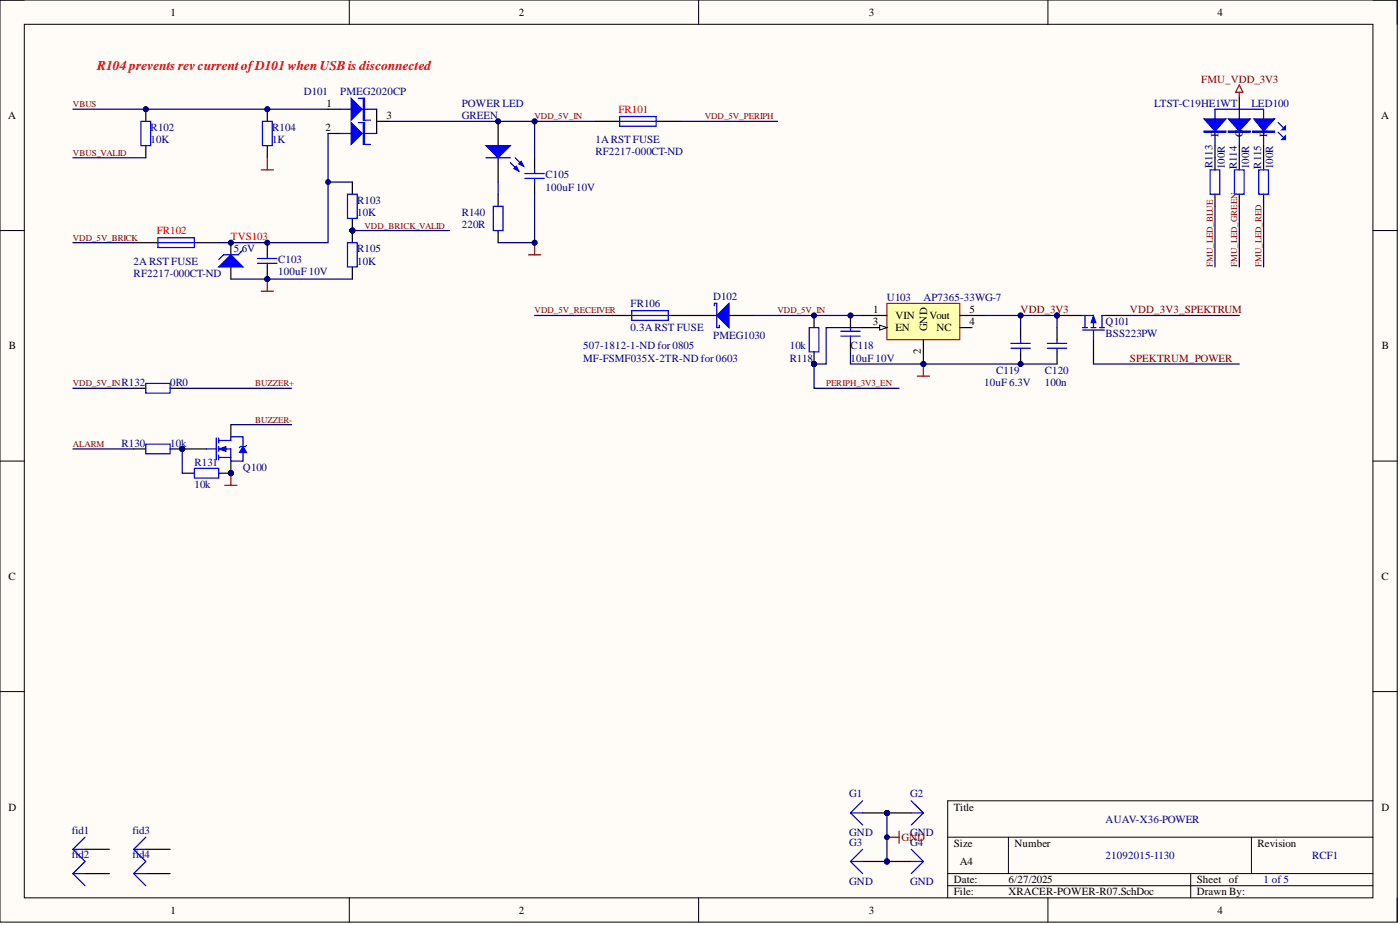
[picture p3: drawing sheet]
<svg xmlns="http://www.w3.org/2000/svg" width="292mm" height="193mm" viewBox="0 0 292 193" stroke-linecap="round" stroke-linejoin="round" font-family="sans-serif">
<defs><g id="words">
<text font-size="2.8" fill="#f00" x="20.3" y="14.6">R104 prevents rev currentofD101 whenUSBis disconnected</text>
<g font-size="2.3">
<text x="35.6" y="3.3">1</text>
<text x="108.2" y="3.3">2</text>
<text x="181.3" y="3.3">3</text>
<text x="254" y="3.3">4</text>
<text x="68.1" y="22.3">1</text>
<text x="1.7" y="24.8">A</text>
<text x="67.9" y="27.3">2</text>
<text x="80.6" y="24.8">3</text>
<text x="254.3" y="28.6" transform="rotate(-90 254.3 28.6)">B</text>
<text x="259.3" y="28.6" transform="rotate(-90 259.3 28.6)">G</text>
<text x="264.4" y="28.6" transform="rotate(-90 264.4 28.6)">R</text>
<text x="288.1" y="24.8">A</text>
<text x="182.2" y="65.3">1</text>
<text x="202.3" y="65.3">5</text>
<text x="182.1" y="67.8">3</text>
<text x="186.8" y="66.6">VIN</text>
<text x="186.8" y="69.1">EN</text>
<text x="193.4" y="69.1" transform="rotate(-90 193.4 69.1)">GND</text>
<text x="193.9" y="66.6">Vout</text>
<text x="195.4" y="69.1">NC</text>
<text x="202.3" y="67.8">4</text>
<text x="1.9" y="72.9">B</text>
<text x="192.2" y="73.9" transform="rotate(-90 192.2 73.9)">2</text>
<text x="288.3" y="72.9">B</text>
<text x="1.8" y="121">C</text>
<text x="288.2" y="121">C</text>
<text x="1.8" y="169.1">D</text>
<text x="199" y="169.1">Title</text>
<text x="288.2" y="169.1">D</text>
<text x="199" y="176.7">Size</text>
<text x="211.7" y="176.7">Number</text>
<text x="262.4" y="176.7">Revision</text>
<text x="199" y="184.3">Date:</text>
<text x="200.3" y="180.5">A4</text>
<text x="210.4" y="184.3">6/27/2025</text>
<text x="249.7" y="184.3">Sheet of</text>
<text x="35.6" y="190.6">1</text>
<text x="108.2" y="190.6">2</text>
<text x="181.3" y="190.6">3</text>
<text x="199" y="186.8">File:</text>
<text x="210.4" y="186.8">XRACER-POWER-R07.SchDoc</text>
<text x="249.7" y="186.8">Drawn By:</text>
<text x="254" y="190.6">4</text>
</g>
<g font-size="2.3" fill="#800000">
<text x="250.6" y="17.2">FMU_VDD_3V3</text>
<text x="212.9" y="65.3">VDD_3V3</text>
<text x="235.8" y="65.3">VDD_3V3_SPEKTRUM</text>
<text x="235.8" y="75.4">SPEKTRUM_POWER</text>
<text x="188.1" y="175.4">GND</text>
</g>
<g font-size="2.3" fill="#000080">
<text x="63.4" y="19.7">D101</text>
<text x="71" y="19.7">PMEG2020CP</text>
<text x="96.3" y="22.3">POWER LED</text>
<text x="240.8" y="22.3">LTST-C19HE1WT</text>
<text x="261.1" y="22.3">LED100</text>
<text x="31.4" y="27.3">R102</text>
<text x="31.4" y="29.9">10K</text>
<text x="56.8" y="27.3">R104</text>
<text x="56.8" y="29.9">1K</text>
<text x="96.3" y="24.8">GREEN</text>
<text x="124.2" y="29.9">1ARST FUSE</text>
<text x="124.2" y="32.4">RF2217-000CT-ND</text>
<text x="253" y="35.1" transform="rotate(-90 253 35.1)">R113</text>
<text x="255.5" y="35.4" transform="rotate(-90 255.5 35.4)">100R</text>
<text x="258.1" y="35.3" transform="rotate(-90 258.1 35.3)">R114</text>
<text x="260.6" y="35.4" transform="rotate(-90 260.6 35.4)">100R</text>
<text x="263.1" y="35.2" transform="rotate(-90 263.1 35.2)">R115</text>
<text x="265.7" y="35.4" transform="rotate(-90 265.7 35.4)">100R</text>
<text x="113.8" y="37.2">C105</text>
<text x="113.8" y="39.7">100uF 10V</text>
<text x="74.5" y="42.5">R103</text>
<text x="74.5" y="45.1">10K</text>
<text x="96.3" y="45.1">R140</text>
<text x="96.3" y="47.6">220R</text>
<text x="48.8" y="52.7">5.6V</text>
<text x="74.5" y="52.7">R105</text>
<text x="27.9" y="57.7">RF2217-000CT-ND</text>
<text x="27.9" y="55.2">2ARST FUSE</text>
<text x="58.1" y="54.9">C103</text>
<text x="58.1" y="57.5">100uF 10V</text>
<text x="74.5" y="55.2">10K</text>
<text x="131.6" y="64">FR106</text>
<text x="148.8" y="62.5">D102</text>
<text x="185.1" y="62.8">U103</text>
<text x="192.7" y="62.8">AP7365-33WG-7</text>
<text x="131.6" y="69.1">0.3ARST FUSE</text>
<text x="148.8" y="70.6">PMEG1030</text>
<text x="230.7" y="67.8">Q101</text>
<text x="230.7" y="70.4">BSS223PW</text>
<text x="121.7" y="72.9">507-1812-1-ND for 0805</text>
<text x="121.7" y="75.4">MF-FSMF035X-2TR-ND for 0603</text>
<text x="164.8" y="75.4">R118</text>
<text x="164.8" y="72.9">10k</text>
<text x="177.4" y="72.9">C118</text>
<text x="177.4" y="75.4">10uF 10V</text>
<text x="207.9" y="78">C119</text>
<text x="218" y="78">C120</text>
<text x="25.3" y="80.5">R132</text>
<text x="35.5" y="80.5">0R0</text>
<text x="205.3" y="80.5">10uF 6.3V</text>
<text x="218" y="80.5">100n</text>
<text x="25.3" y="93.2">R130</text>
<text x="35.5" y="93.2">10k</text>
<text x="40.6" y="97.2">R131</text>
<text x="40.6" y="101.8">10k</text>
<text x="50.7" y="98.2">Q100</text>
<text x="177.2" y="166.3">G1</text>
<text x="189.9" y="166.3">G2</text>
<text x="15" y="173.9">fid1</text>
<text x="27.6" y="173.9">fid3</text>
<text x="230.7" y="171.6">AUAV-X36-POWER</text>
<text x="15" y="179">fid2</text>
<text x="27.6" y="179">fid4</text>
<text x="177.2" y="174.4">GND</text>
<text x="177.2" y="176.4">G3</text>
<text x="189.9" y="174.4">GND</text>
<text x="189.9" y="176.4">G4</text>
<text x="230.7" y="179.2">21092015-1130</text>
<text x="273.8" y="179.2">RCF1</text>
<text x="177.2" y="184.5">GND</text>
<text x="189.9" y="184.5">GND</text>
<text x="263.6" y="184.3">1 of 5</text>
</g>
<g font-size="2.3" fill="#f00">
<text x="129" y="23.5">FR101</text>
<text x="32.7" y="48.9">FR102</text>
<text x="48.2" y="50.1">TVS103</text>
</g>
<g font-size="1.9" fill="#800000">
<text x="15.2" y="22.4">VBUS</text>
<text x="111.5" y="24.9">VDD_5V_IN</text>
<text x="147" y="24.9">VDD_5V_PERIPH</text>
<text x="15.2" y="32.5">VBUS_VALID</text>
<text x="76" y="47.7">VDD_BRICK_VALID</text>
<text x="15.2" y="50.2">VDD_5V_BRICK</text>
<text x="253.1" y="55.7" transform="rotate(-90 253.1 55.7)">FMU_LED_BLUE</text>
<text x="258.1" y="55.7" transform="rotate(-90 258.1 55.7)">FMU_LED_GREEN</text>
<text x="263.2" y="55.7" transform="rotate(-90 263.2 55.7)">FMU_LED_RED</text>
<text x="111.5" y="65.4">VDD_5V_RECEIVER</text>
<text x="162.2" y="65.4">VDD_5V_IN</text>
<text x="15.2" y="80.6">VDD_5V_IN</text>
<text x="53.2" y="80.6">BUZZER+</text>
<text x="172.4" y="80.6">PERIPH_3V3_EN</text>
<text x="53.2" y="88.2">BUZZER-</text>
<text x="15.2" y="93.2">ALARM</text>
</g>
</g></defs>
<path d="M0 0h291.5v192.4h-291.5z" fill-rule="evenodd" fill="#fffcf8"/>
<path d="M0 0h291.5v192.4h-291.5z" fill="none" stroke="#000" stroke-width=".21"/>
<path d="M5.1 5.1h281.4v182.2h-281.4z" fill-rule="evenodd" fill="#fffcf8"/>
<g fill="none" stroke="#000" stroke-width=".21">
<path d="M0 0h5.1M5.1 5.1h281.4v182.2h-281.4zM72.9 0v5.1M145.8 0v5.1M218.6 0v5.1M286.5 0h5v5.1M0 48.1h5.1M286.5 48.1h5M0 96.2h5.1M286.5 96.2h5M0 144.3h5.1M286.5 144.3h5"/>
<path d="M197.7 174.7h88.8M210.4 174.7v7.5M261.1 174.7v7.5M286.5 167.1h-88.8v20.2M72.9 187.3v5.1M145.8 187.3v5.1M197.7 182.2h88.8M197.7 184.8h88.8M218.6 187.3v5.1M248.4 182.2v5.1M291.5 187.3v5.1"/>
</g>
<path d="M27.9 50.6h5.1M40.6 50.6h5" fill="none" stroke="#000" stroke-width=".25"/>
<path d="M33 49.6h7.6v2h-7.6zM33 50.6h7.6" fill="none" stroke="#00f" stroke-width=".25"/>
<path d="M15.2 32.9h15.2M15.2 50.6h12.7M73.5 48.1h20.3" fill="none" stroke="#000080" stroke-width=".25"/>
<circle cx="73.5" cy="48.1" r=".51" fill="#000080"/>
<circle cx="73.5" cy="48.1" r=".51" fill="none" stroke="#000080" stroke-width=".21"/>
<circle cx="55.8" cy="58.2" r=".51" fill="#000080"/>
<circle cx="55.8" cy="58.2" r=".51" fill="none" stroke="#000080" stroke-width=".21"/>
<circle cx="55.8" cy="50.6" r=".51" fill="#000080"/>
<circle cx="55.8" cy="50.6" r=".51" fill="none" stroke="#000080" stroke-width=".21"/>
<path d="M55.8 55.7v2.5" fill="none" stroke="#000" stroke-width=".25"/>
<circle cx="55.8" cy="58.2" r=".51" fill="#000080"/>
<circle cx="55.8" cy="58.2" r=".51" fill="none" stroke="#000080" stroke-width=".21"/>
<path d="M55.8 50.6v2.6" fill="none" stroke="#000" stroke-width=".25"/>
<circle cx="55.8" cy="50.6" r=".51" fill="#000080"/>
<circle cx="55.8" cy="50.6" r=".51" fill="none" stroke="#000080" stroke-width=".21"/>
<path d="M53.7 53.9h4.1M53.7 54.9h4.1M55.8 53.2v.7M55.8 54.9v.8" fill="none" stroke="#00f" stroke-width=".25"/>
<path d="M55.8 58.2v2.6M54.5 60.8h2.5" fill="none" stroke="#800000" stroke-width=".25"/>
<circle cx="55.8" cy="58.2" r=".51" fill="#000080"/>
<circle cx="55.8" cy="58.2" r=".51" fill="none" stroke="#000080" stroke-width=".21"/>
<path d="M111.5 32.9v2.5M111.5 38v2.5" fill="none" stroke="#000" stroke-width=".25"/>
<path d="M109.5 36.2h4.1M109.5 37.2h4.1M111.5 35.4v.8M111.5 37.2v.8" fill="none" stroke="#00f" stroke-width=".25"/>
<path d="M110.3 53.2h2.5M111.5 50.6v2.6" fill="none" stroke="#800000" stroke-width=".25"/>
<circle cx="111.5" cy="50.6" r=".51" fill="#000080"/>
<circle cx="111.5" cy="50.6" r=".51" fill="none" stroke="#000080" stroke-width=".21"/>
<path d="M144.5 65.8h5.1M152.1 65.8h5.1" fill="none" stroke="#000" stroke-width=".25"/>
<path d="M149.6 65.8l2.5-2.5v5z" fill="#00f"/>
<path d="M131.8 64.8h7.6v2h-7.6zM131.8 65.8h7.6M149.1 63.8v-.5h.5v5h.5v-.5M149.6 65.8l2.5-2.5v5z" fill="none" stroke="#00f" stroke-width=".25"/>
<path d="M126.7 65.8h5.1M139.4 65.8h5.1" fill="none" stroke="#000" stroke-width=".25"/>
<path d="M111.5 65.8h15.2" fill="none" stroke="#000080" stroke-width=".25"/>
<circle cx="177.4" cy="65.8" r=".51" fill="#000080"/>
<circle cx="177.4" cy="65.8" r=".51" fill="none" stroke="#000080" stroke-width=".21"/>
<path d="M177.4 65.8v2.5M177.4 70.9v2.5" fill="none" stroke="#000" stroke-width=".25"/>
<circle cx="177.4" cy="65.8" r=".51" fill="#000080"/>
<circle cx="177.4" cy="65.8" r=".51" fill="none" stroke="#000080" stroke-width=".21"/>
<path d="M175.4 69.1h4.1M175.4 70.1h4.1M177.4 68.3v.8M177.4 70.1v.8" fill="none" stroke="#00f" stroke-width=".25"/>
<path d="M191.4 78.5h2.5M192.7 75.9v2.6" fill="none" stroke="#800000" stroke-width=".25"/>
<circle cx="192.7" cy="75.9" r=".51" fill="#000080"/>
<circle cx="192.7" cy="75.9" r=".51" fill="none" stroke="#000080" stroke-width=".21"/>
<path d="M220.5 68.3v2.6M220.5 73.4v2.5" fill="none" stroke="#000" stroke-width=".25"/>
<path d="M218.5 71.6h4.1M218.5 72.6h4.1M220.5 70.9v.7M220.5 72.6v.8" fill="none" stroke="#00f" stroke-width=".25"/>
<circle cx="212.9" cy="75.9" r=".51" fill="#000080"/>
<circle cx="212.9" cy="75.9" r=".51" fill="none" stroke="#000080" stroke-width=".21"/>
<path d="M212.9 73.4v2.5" fill="none" stroke="#000" stroke-width=".25"/>
<circle cx="212.9" cy="75.9" r=".51" fill="#000080"/>
<circle cx="212.9" cy="75.9" r=".51" fill="none" stroke="#000080" stroke-width=".21"/>
<path d="M212.9 68.3v2.6" fill="none" stroke="#000" stroke-width=".25"/>
<path d="M210.9 71.6h4.1M210.9 72.6h4.1M212.9 70.9v.7M212.9 72.6v.8" fill="none" stroke="#00f" stroke-width=".25"/>
<path d="M177.4 73.4v2.5h43.1" fill="none" stroke="#000080" stroke-width=".25"/>
<circle cx="185.1" cy="169.6" r=".51" fill="#000080"/>
<circle cx="185.1" cy="169.6" r=".51" fill="none" stroke="#000080" stroke-width=".21"/>
<path d="M180 169.6h5.1" fill="none" stroke="#000" stroke-width=".25"/>
<circle cx="185.1" cy="169.6" r=".51" fill="#000080"/>
<circle cx="185.1" cy="169.6" r=".51" fill="none" stroke="#000080" stroke-width=".21"/>
<path d="M177.4 169.6l2.6 2.5M177.4 169.6h2.6M180 167.1l-2.6 2.5" fill="none" stroke="#00f" stroke-width=".25"/>
<circle cx="185.1" cy="169.6" r=".51" fill="#000080"/>
<circle cx="185.1" cy="169.6" r=".51" fill="none" stroke="#000080" stroke-width=".21"/>
<path d="M185.1 169.6h5" fill="none" stroke="#000" stroke-width=".25"/>
<circle cx="185.1" cy="169.6" r=".51" fill="#000080"/>
<circle cx="185.1" cy="169.6" r=".51" fill="none" stroke="#000080" stroke-width=".21"/>
<path d="M190.1 167.1l2.6 2.5M190.1 169.6h2.6M192.7 169.6l-2.6 2.5" fill="none" stroke="#00f" stroke-width=".25"/>
<circle cx="185.1" cy="179.7" r=".51" fill="#000080"/>
<circle cx="185.1" cy="179.7" r=".51" fill="none" stroke="#000080" stroke-width=".21"/>
<path d="M180 179.7h5.1" fill="none" stroke="#000" stroke-width=".25"/>
<circle cx="185.1" cy="179.7" r=".51" fill="#000080"/>
<circle cx="185.1" cy="179.7" r=".51" fill="none" stroke="#000080" stroke-width=".21"/>
<path d="M177.4 179.7l2.6 2.5M177.4 179.7h2.6M180 177.2l-2.6 2.5" fill="none" stroke="#00f" stroke-width=".25"/>
<circle cx="185.1" cy="179.7" r=".51" fill="#000080"/>
<circle cx="185.1" cy="179.7" r=".51" fill="none" stroke="#000080" stroke-width=".21"/>
<path d="M185.1 179.7h5" fill="none" stroke="#000" stroke-width=".25"/>
<circle cx="185.1" cy="179.7" r=".51" fill="#000080"/>
<circle cx="185.1" cy="179.7" r=".51" fill="none" stroke="#000080" stroke-width=".21"/>
<path d="M190.1 177.2l2.6 2.5M190.1 179.7h2.6M192.7 179.7l-2.6 2.5" fill="none" stroke="#00f" stroke-width=".25"/>
<path d="M185.1 169.6v10.1" fill="none" stroke="#000080" stroke-width=".25"/>
<circle cx="185.1" cy="179.7" r=".51" fill="#000080"/>
<circle cx="185.1" cy="179.7" r=".51" fill="none" stroke="#000080" stroke-width=".21"/>
<circle cx="185.1" cy="169.6" r=".51" fill="#000080"/>
<circle cx="185.1" cy="169.6" r=".51" fill="none" stroke="#000080" stroke-width=".21"/>
<path d="M185.1 174.7h2.5M187.6 173.4v2.5" fill="none" stroke="#800000" stroke-width=".25"/>
<circle cx="185.1" cy="174.7" r=".51" fill="#000080"/>
<circle cx="185.1" cy="174.7" r=".51" fill="none" stroke="#000080" stroke-width=".21"/>
<circle cx="48.2" cy="50.6" r=".51" fill="#000080"/>
<circle cx="48.2" cy="50.6" r=".51" fill="none" stroke="#000080" stroke-width=".21"/>
<path d="M48.2 50.6v2.6M48.2 55.7v2.5" fill="none" stroke="#000" stroke-width=".25"/>
<circle cx="48.2" cy="50.6" r=".51" fill="#000080"/>
<circle cx="48.2" cy="50.6" r=".51" fill="none" stroke="#000080" stroke-width=".21"/>
<path d="M45.6 55.7l2.6-2.5 2.5 2.5z" fill="#00f"/>
<path d="M45.6 55.7l2.6-2.5 2.5 2.5zM50.7 52.1l-1 1.1h-3.1l-1 1M15.2 177.2l2.5 2.5-2.5 2.5M15.2 177.2h2.5M17.7 174.7l-2.5 2.5M15.2 182.2l2.5 2.6M15.2 182.2h2.5" fill="none" stroke="#00f" stroke-width=".25"/>
<path d="M15.2 22.8h53.2M68.4 27.8v22.8h-22.8M48.2 58.2h25.3" fill="none" stroke="#000080" stroke-width=".25"/>
<path d="M17.7 177.2h5.1M17.7 182.2h5.1" fill="none" stroke="#000" stroke-width=".25"/>
<circle cx="38" cy="93.7" r=".51" fill="#000080"/>
<circle cx="38" cy="93.7" r=".51" fill="none" stroke="#000080" stroke-width=".21"/>
<circle cx="48.2" cy="98.7" r=".51" fill="#000080"/>
<circle cx="48.2" cy="98.7" r=".51" fill="none" stroke="#000080" stroke-width=".21"/>
<path d="M38 93.7h5.1M48.2 88.6v2.5" fill="none" stroke="#000" stroke-width=".25"/>
<circle cx="38" cy="93.7" r=".51" fill="#000080"/>
<circle cx="38" cy="93.7" r=".51" fill="none" stroke="#000080" stroke-width=".21"/>
<path d="M48.2 96.2v2.5" fill="none" stroke="#000" stroke-width=".25"/>
<circle cx="48.2" cy="98.7" r=".51" fill="#000080"/>
<circle cx="48.2" cy="98.7" r=".51" fill="none" stroke="#000080" stroke-width=".21"/>
<path d="M43.1 93.7h2M45.1 91.4v4.5M45.6 91.9h2.6M45.6 93.7h2.6v2.5M45.6 95.4h2.6M45.6 91.4v1M45.6 93.2v1M45.6 94.9v1" fill="none" stroke="#00f" stroke-width=".25"/>
<path d="M45.6 93.7l1.6-.5v1z" fill="#00f"/>
<path d="M45.6 93.7l1.6-.5v1z" fill="none" stroke="#00f" stroke-width=".21"/>
<path d="M48.2 91.9v-.8h2.5v2.1M50.7 94.4v1.8h-2.5" fill="none" stroke="#00f" stroke-width=".25"/>
<path d="M50.7 93.2l.8 1.2h-1.6z" fill="#00f"/>
<path d="M50.7 93.2l.8 1.2h-1.6z" fill="none" stroke="#00f" stroke-width=".21"/>
<path d="M51.5 92.9l-.3 .3h-1l-.3 .2" fill="none" stroke="#00f" stroke-width=".25"/>
<path d="M48.2 98.7v2.6M46.9 101.3h2.5" fill="none" stroke="#800000" stroke-width=".25"/>
<circle cx="48.2" cy="98.7" r=".51" fill="#000080"/>
<circle cx="48.2" cy="98.7" r=".51" fill="none" stroke="#000080" stroke-width=".21"/>
<path d="M157.2 65.8h22.8M15.2 93.7h12.7M48.2 88.6h12.6" fill="none" stroke="#000080" stroke-width=".25"/>
<path d="M30.4 177.2h5.1M30.4 182.2h5.1" fill="none" stroke="#000" stroke-width=".25"/>
<path d="M27.9 177.2l2.5 2.5-2.5 2.5M27.9 177.2h2.5M30.4 174.7l-2.5 2.5M27.9 182.2l2.5 2.6M27.9 182.2h2.5" fill="none" stroke="#00f" stroke-width=".25"/>
<circle cx="30.4" cy="22.8" r=".51" fill="#000080"/>
<circle cx="30.4" cy="22.8" r=".51" fill="none" stroke="#000080" stroke-width=".21"/>
<path d="M30.4 22.8v2.5" fill="none" stroke="#000" stroke-width=".25"/>
<circle cx="30.4" cy="22.8" r=".51" fill="#000080"/>
<circle cx="30.4" cy="22.8" r=".51" fill="none" stroke="#000080" stroke-width=".21"/>
<path d="M30.4 30.4v2.5" fill="none" stroke="#000" stroke-width=".25"/>
<path d="M29.4 25.3h2v5.1h-2z" fill="none" stroke="#00f" stroke-width=".25"/>
<circle cx="73.5" cy="48.1" r=".51" fill="#000080"/>
<circle cx="73.5" cy="48.1" r=".51" fill="none" stroke="#000080" stroke-width=".21"/>
<path d="M73.5 48.1v2.5M73.5 55.7v2.5" fill="none" stroke="#000" stroke-width=".25"/>
<circle cx="73.5" cy="48.1" r=".51" fill="#000080"/>
<circle cx="73.5" cy="48.1" r=".51" fill="none" stroke="#000080" stroke-width=".21"/>
<path d="M72.5 50.6h2v5.1h-2z" fill="none" stroke="#00f" stroke-width=".25"/>
<path d="M15.2 81h12.7" fill="none" stroke="#000080" stroke-width=".25"/>
<circle cx="192.7" cy="75.9" r=".51" fill="#000080"/>
<circle cx="192.7" cy="75.9" r=".51" fill="none" stroke="#000080" stroke-width=".21"/>
<path d="M185.1 63.3h15.2v7.6h-15.2z" fill-rule="evenodd" fill="#ffffb0"/>
<path d="M185.1 63.3h15.2v7.6h-15.2z" fill="none" stroke="#800000" stroke-width=".21"/>
<path d="M180 65.8h5.1M180 68.3h5.1" fill="none" stroke="#000" stroke-width=".25"/>
<path d="M183.5 67.8l1.6 .5-1.6 .6z" fill="#f8fcff"/>
<path d="M183.5 67.8l1.6 .5-1.6 .6z" fill="none" stroke="#000" stroke-width=".21"/>
<path d="M192.7 70.9v5" fill="none" stroke="#000" stroke-width=".25"/>
<circle cx="192.7" cy="75.9" r=".51" fill="#000080"/>
<circle cx="192.7" cy="75.9" r=".51" fill="none" stroke="#000080" stroke-width=".21"/>
<path d="M200.3 65.8h5M200.3 68.3h2.5" fill="none" stroke="#000" stroke-width=".25"/>
<path d="M212.9 65.8v2.5" fill="none" stroke="#000080" stroke-width=".25"/>
<circle cx="212.9" cy="65.8" r=".51" fill="#000080"/>
<circle cx="212.9" cy="65.8" r=".51" fill="none" stroke="#000080" stroke-width=".21"/>
<circle cx="169.8" cy="65.8" r=".51" fill="#000080"/>
<circle cx="169.8" cy="65.8" r=".51" fill="none" stroke="#000080" stroke-width=".21"/>
<circle cx="169.8" cy="75.9" r=".51" fill="#000080"/>
<circle cx="169.8" cy="75.9" r=".51" fill="none" stroke="#000080" stroke-width=".21"/>
<path d="M169.8 65.8v2.5" fill="none" stroke="#000" stroke-width=".25"/>
<circle cx="169.8" cy="65.8" r=".51" fill="#000080"/>
<circle cx="169.8" cy="65.8" r=".51" fill="none" stroke="#000080" stroke-width=".21"/>
<path d="M169.8 73.4v2.5" fill="none" stroke="#000" stroke-width=".25"/>
<circle cx="169.8" cy="75.9" r=".51" fill="#000080"/>
<circle cx="169.8" cy="75.9" r=".51" fill="none" stroke="#000080" stroke-width=".21"/>
<path d="M168.8 68.3h2.1v5.1h-2.1z" fill="none" stroke="#00f" stroke-width=".25"/>
<circle cx="38" cy="93.7" r=".51" fill="#000080"/>
<circle cx="38" cy="93.7" r=".51" fill="none" stroke="#000080" stroke-width=".21"/>
<path d="M27.9 93.7h2.5M35.5 93.7h2.5" fill="none" stroke="#000" stroke-width=".25"/>
<circle cx="38" cy="93.7" r=".51" fill="#000080"/>
<circle cx="38" cy="93.7" r=".51" fill="none" stroke="#000080" stroke-width=".21"/>
<path d="M30.4 92.6h5.1v2.1h-5.1z" fill="none" stroke="#00f" stroke-width=".25"/>
<circle cx="48.2" cy="98.7" r=".51" fill="#000080"/>
<circle cx="48.2" cy="98.7" r=".51" fill="none" stroke="#000080" stroke-width=".21"/>
<path d="M45.6 98.7h2.6" fill="none" stroke="#000" stroke-width=".25"/>
<circle cx="48.2" cy="98.7" r=".51" fill="#000080"/>
<circle cx="48.2" cy="98.7" r=".51" fill="none" stroke="#000080" stroke-width=".21"/>
<path d="M38 98.7h2.6" fill="none" stroke="#000" stroke-width=".25"/>
<path d="M40.6 97.7h5v2h-5z" fill="none" stroke="#00f" stroke-width=".25"/>
<path d="M38 93.7v5" fill="none" stroke="#000080" stroke-width=".25"/>
<circle cx="38" cy="93.7" r=".51" fill="#000080"/>
<circle cx="38" cy="93.7" r=".51" fill="none" stroke="#000080" stroke-width=".21"/>
<path d="M68.4 38h5.1" fill="none" stroke="#000080" stroke-width=".25"/>
<circle cx="68.4" cy="38" r=".51" fill="#000080"/>
<circle cx="68.4" cy="38" r=".51" fill="none" stroke="#000080" stroke-width=".21"/>
<circle cx="111.5" cy="25.3" r=".51" fill="#000080"/>
<circle cx="111.5" cy="25.3" r=".51" fill="none" stroke="#000080" stroke-width=".21"/>
<path d="M81.1 25.3h43.1M253.5 43v12.7M258.6 43v12.7M263.6 43v12.7" fill="none" stroke="#000080" stroke-width=".25"/>
<path d="M258.6 17.7l.7 1.5h-1.5zM258.6 19.2v1.1" fill="none" stroke="#800000" stroke-width=".25"/>
<path d="M253.5 32.9v2.5M258.6 32.9v2.5M263.6 32.9v2.5M253.5 40.5v2.5M258.6 40.5v2.5M263.6 40.5v2.5" fill="none" stroke="#000" stroke-width=".25"/>
<path d="M252.5 35.4h2v5.1h-2zM257.6 35.4h2v5.1h-2zM258.6 22.8v7.6M262.6 35.4h2.1v5.1h-2.1z" fill="none" stroke="#00f" stroke-width=".25"/>
<path d="M256.3 24.8h4.5l-2.2 2.5z" fill="#00f"/>
<path d="M256.3 24.8h4.5l-2.2 2.5zM256.3 27.3h4.5v.3h-4.5zM256.3 27.5h4.5M263.6 22.8v7.6M266.7 27.6l1 1M266.7 25.6l1 1" fill="none" stroke="#00f" stroke-width=".25"/>
<path d="M258.6 20.3v2.5M258.6 30.4v2.5" fill="none" stroke="#000" stroke-width=".25"/>
<path d="M261.6 24.8h4.3l-2.3 2.5z" fill="#00f"/>
<path d="M261.4 27.3h4.5v.3h-4.5zM261.4 27.5h4.5M261.6 24.8h4.3l-2.3 2.5z" fill="none" stroke="#00f" stroke-width=".25"/>
<path d="M267.4 29.1l.8-.7v.7z" fill="#00f"/>
<path d="M267.4 29.1l.8-.7v.7z" fill="none" stroke="#00f" stroke-width=".25"/>
<path d="M267.4 27.1l.8-.8v.8z" fill="#00f"/>
<path d="M263.6 22.8h-10.1v7.6M267.4 27.1l.8-.8v.8z" fill="none" stroke="#00f" stroke-width=".25"/>
<path d="M263.6 30.4v2.5" fill="none" stroke="#000" stroke-width=".25"/>
<path d="M251.2 24.8h4.6l-2.3 2.5z" fill="#00f"/>
<path d="M251.2 24.8h4.6l-2.3 2.5zM251.2 27.3h4.6v.3h-4.6zM251.2 27.5h4.6M102.9 43h2v5.1h-2z" fill="none" stroke="#00f" stroke-width=".25"/>
<path d="M253.5 30.4v2.5M103.9 40.5v2.5M103.9 48.1v2.5" fill="none" stroke="#000" stroke-width=".25"/>
<path d="M111.5 40.5v10.1h-7.6" fill="none" stroke="#000080" stroke-width=".25"/>
<circle cx="111.5" cy="50.6" r=".51" fill="#000080"/>
<circle cx="111.5" cy="50.6" r=".51" fill="none" stroke="#000080" stroke-width=".21"/>
<circle cx="103.9" cy="25.3" r=".51" fill="#000080"/>
<circle cx="103.9" cy="25.3" r=".51" fill="none" stroke="#000080" stroke-width=".21"/>
<path d="M103.9 25.3v5.1" fill="none" stroke="#000" stroke-width=".25"/>
<circle cx="103.9" cy="25.3" r=".51" fill="#000080"/>
<circle cx="103.9" cy="25.3" r=".51" fill="none" stroke="#000080" stroke-width=".21"/>
<path d="M103.9 32.9v5.1" fill="none" stroke="#000" stroke-width=".25"/>
<path d="M101.4 30.4h5.1l-2.6 2.5z" fill="#00f"/>
<path d="M101.4 30.4h5.1l-2.6 2.5zM106.5 33.9l1.7 1.8M107.5 32.9l1.8 1.8" fill="none" stroke="#00f" stroke-width=".25"/>
<path d="M107.2 35.2l.5-.5 .5 1z" fill="#00f"/>
<path d="M107.2 35.2l.5-.5 .5 1z" fill="none" stroke="#00f" stroke-width=".25"/>
<path d="M108.2 34.2l.6-.5 .5 1z" fill="#00f"/>
<path d="M101.4 32.9h5.1M108.2 34.2l.6-.5 .5 1z" fill="none" stroke="#00f" stroke-width=".25"/>
<path d="M103.9 38v2.5" fill="none" stroke="#000080" stroke-width=".25"/>
<circle cx="220.5" cy="65.8" r=".51" fill="#000080"/>
<circle cx="220.5" cy="65.8" r=".51" fill="none" stroke="#000080" stroke-width=".21"/>
<path d="M220.5 65.8h5.1M228.1 70.9v5M230.7 65.8h5.1" fill="none" stroke="#000" stroke-width=".25"/>
<circle cx="220.5" cy="65.8" r=".51" fill="#000080"/>
<circle cx="220.5" cy="65.8" r=".51" fill="none" stroke="#000080" stroke-width=".21"/>
<path d="M225.6 65.8h2.5v2.5M225.9 68.9h4.5M225.9 68.3h1M226.4 65.8v2.5M227.6 68.3h1.1M228.1 68.9v2M229.4 68.3h1M229.9 65.8v2.5" fill="none" stroke="#00f" stroke-width=".25"/>
<path d="M228.1 65.8l.6 1.5h-1.1z" fill="#00f"/>
<path d="M228.1 65.8l.6 1.5h-1.1z" fill="none" stroke="#00f" stroke-width=".21"/>
<path d="M229.9 65.8h.8" fill="none" stroke="#00f" stroke-width=".25"/>
<path d="M169.8 75.9v5.1h17.8M228.1 75.9h30.5M235.8 65.8h22.8" fill="none" stroke="#000080" stroke-width=".25"/>
<circle cx="169.8" cy="75.9" r=".51" fill="#000080"/>
<circle cx="169.8" cy="75.9" r=".51" fill="none" stroke="#000080" stroke-width=".21"/>
<path d="M180 68.3h-7.6v7.6h-2.6" fill="none" stroke="#000080" stroke-width=".25"/>
<circle cx="169.8" cy="75.9" r=".51" fill="#000080"/>
<circle cx="169.8" cy="75.9" r=".51" fill="none" stroke="#000080" stroke-width=".21"/>
<path d="M220.5 65.8v2.5" fill="none" stroke="#000080" stroke-width=".25"/>
<circle cx="220.5" cy="65.8" r=".51" fill="#000080"/>
<circle cx="220.5" cy="65.8" r=".51" fill="none" stroke="#000080" stroke-width=".21"/>
<path d="M205.3 65.8h15.2" fill="none" stroke="#000080" stroke-width=".25"/>
<circle cx="220.5" cy="65.8" r=".51" fill="#000080"/>
<circle cx="220.5" cy="65.8" r=".51" fill="none" stroke="#000080" stroke-width=".21"/>
<circle cx="212.9" cy="65.8" r=".51" fill="#000080"/>
<circle cx="212.9" cy="65.8" r=".51" fill="none" stroke="#000080" stroke-width=".21"/>
<path d="M124.2 25.3h5.1M136.9 25.3h5.1" fill="none" stroke="#000" stroke-width=".25"/>
<path d="M129.3 24.3h7.6v2h-7.6zM129.3 25.3h7.6" fill="none" stroke="#00f" stroke-width=".25"/>
<path d="M111.5 25.3v7.6" fill="none" stroke="#000080" stroke-width=".25"/>
<circle cx="111.5" cy="25.3" r=".51" fill="#000080"/>
<circle cx="111.5" cy="25.3" r=".51" fill="none" stroke="#000080" stroke-width=".21"/>
<path d="M142 25.3h20.2" fill="none" stroke="#000080" stroke-width=".25"/>
<path d="M68.4 27.8h2.6M68.4 22.8h2.6" fill="none" stroke="#000" stroke-width=".25"/>
<path d="M71 27.8h7.6M75.8 25.6h.2v4.5h-.2zM75.9 25.6v4.5" fill="none" stroke="#00f" stroke-width=".25"/>
<path d="M73.3 25.6l2.2 2.2-2.2 2.3z" fill="#00f"/>
<path d="M71 22.8h7.6M73.3 25.6l2.2 2.2-2.2 2.3zM75.8 20.5h.2v4.6h-.2zM75.9 20.5v4.6" fill="none" stroke="#00f" stroke-width=".25"/>
<path d="M78.6 25.3h2.5" fill="none" stroke="#000" stroke-width=".25"/>
<path d="M73.3 20.5l2.2 2.3-2.2 2.3z" fill="#00f"/>
<path d="M73.3 20.5l2.2 2.3-2.2 2.3zM74.8 20.5h1.2M74.8 25.6h1.2M76 30.1h1.3M76 25.1h1.3" fill="none" stroke="#00f" stroke-width=".25"/>
<path d="M78.6 22.8v5" fill="none" stroke="#000" stroke-width=".25"/>
<circle cx="55.8" cy="22.8" r=".51" fill="#000080"/>
<circle cx="55.8" cy="22.8" r=".51" fill="none" stroke="#000080" stroke-width=".21"/>
<path d="M55.8 22.8v2.5" fill="none" stroke="#000" stroke-width=".25"/>
<circle cx="55.8" cy="22.8" r=".51" fill="#000080"/>
<circle cx="55.8" cy="22.8" r=".51" fill="none" stroke="#000080" stroke-width=".21"/>
<path d="M55.8 30.4v2.5" fill="none" stroke="#000" stroke-width=".25"/>
<path d="M54.8 25.3h2v5.1h-2z" fill="none" stroke="#00f" stroke-width=".25"/>
<path d="M54.5 35.4h2.5M55.8 32.9v2.5" fill="none" stroke="#800000" stroke-width=".25"/>
<circle cx="73.5" cy="48.1" r=".51" fill="#000080"/>
<circle cx="73.5" cy="48.1" r=".51" fill="none" stroke="#000080" stroke-width=".21"/>
<path d="M73.5 45.6v2.5" fill="none" stroke="#000" stroke-width=".25"/>
<circle cx="73.5" cy="48.1" r=".51" fill="#000080"/>
<circle cx="73.5" cy="48.1" r=".51" fill="none" stroke="#000080" stroke-width=".21"/>
<path d="M73.5 38v2.5M27.9 81h2.5M35.5 81h2.5" fill="none" stroke="#000" stroke-width=".25"/>
<path d="M72.5 40.5h2v5.1h-2zM30.4 80h5.1v2h-5.1z" fill="none" stroke="#00f" stroke-width=".25"/>
<path d="M38 81h22.8" fill="none" stroke="#000080" stroke-width=".25"/>
<use href="#words"/>
</svg>
